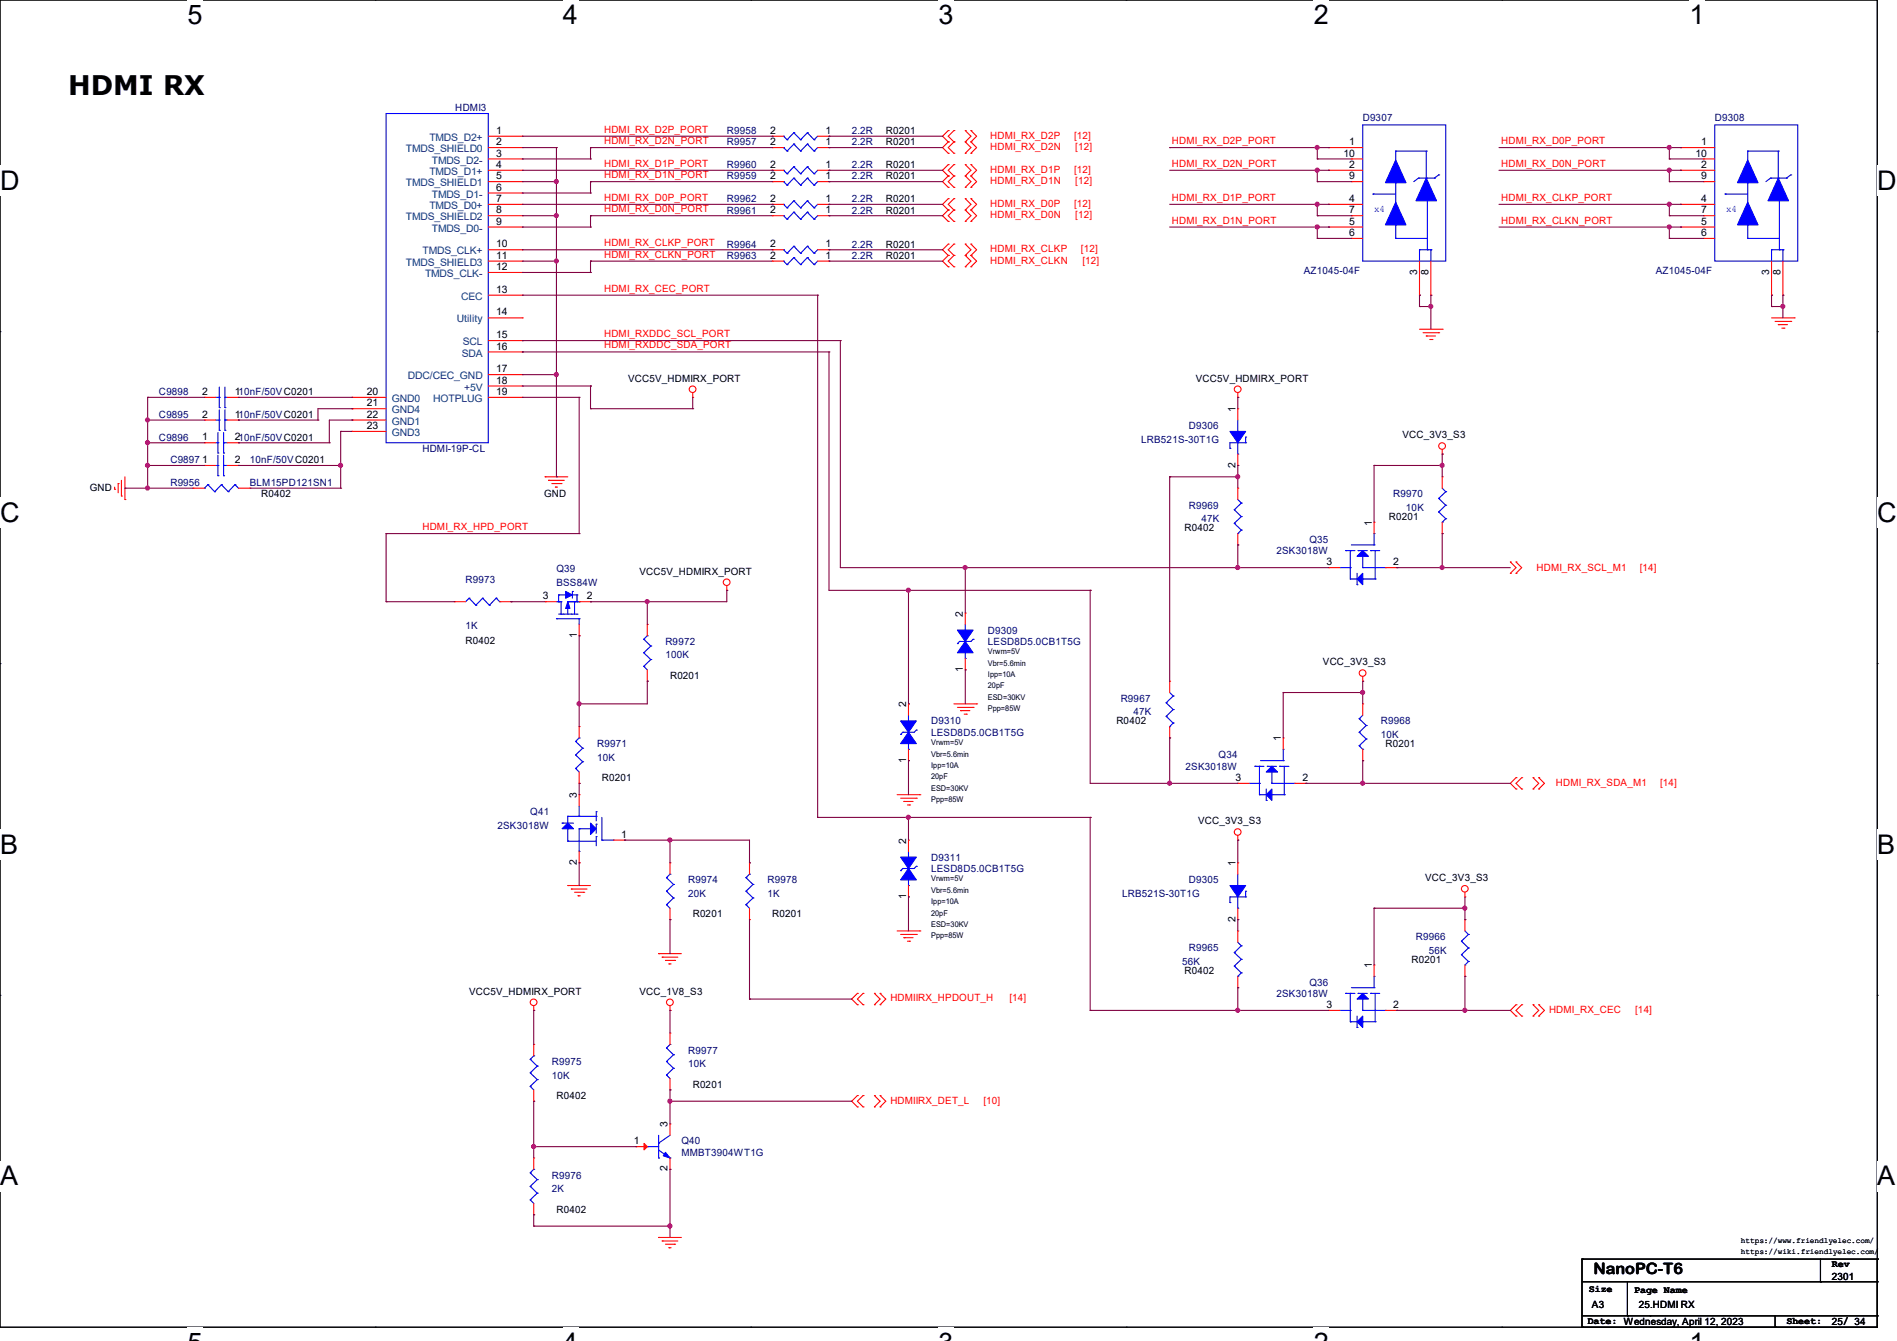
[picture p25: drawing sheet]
<svg xmlns="http://www.w3.org/2000/svg" width="297mm" height="210mm" viewBox="0 0 297 210" stroke-linecap="round" stroke-linejoin="round" font-family="sans-serif">
<defs><g id="words">
<g font-size="4.2">
<text x="29.4" y="3.8">5</text>
<text x="88.1" y="3.8">4</text>
<text x="146.9" y="3.8">3</text>
<text x="205.7" y="3.8">2</text>
<text x="264.5" y="3.8">1</text>
<text x="10.7" y="14.9">HDMI RX</text>
<text x="0" y="29.8">D</text>
<text x="293.9" y="29.8">D</text>
<text x="0" y="81.7">C</text>
<text x="293.9" y="81.7">C</text>
<text x="0" y="133.7">B</text>
<text x="293.9" y="133.7">B</text>
<text x="0" y="185.6">A</text>
<text x="293.9" y="185.6">A</text>
</g>
<text font-size="2.5" x="249.5" y="199.5">NanoPC-T6</text>
<g font-size="1.6" fill="#000080">
<text x="71.3" y="17.4">HDMI3</text>
<text x="113.8" y="21">R9958</text>
<text x="113.8" y="22.8">R9957</text>
<text x="133.4" y="21">2.2R</text>
<text x="133.4" y="22.8">2.2R</text>
<text x="213.4" y="18.9">D9307</text>
<text x="268.5" y="18.9">D9308</text>
<text x="113.8" y="26.3">R9960</text>
<text x="113.8" y="28.1">R9959</text>
<text x="133.4" y="26.3">2.2R</text>
<text x="133.4" y="28.1">2.2R</text>
<text x="113.8" y="33.4">R9961</text>
<text x="113.8" y="31.7">R9962</text>
<text x="133.4" y="33.4">2.2R</text>
<text x="133.4" y="31.7">2.2R</text>
<text x="113.8" y="40.6">R9963</text>
<text x="113.8" y="38.8">R9964</text>
<text x="133.4" y="40.6">2.2R</text>
<text x="133.4" y="38.8">2.2R</text>
<text x="204.1" y="42.9">AZ1045-04F</text>
<text x="259.2" y="42.9">AZ1045-04F</text>
<text x="24.9" y="61.9">C9898</text>
<text x="24.9" y="65.4">C9895</text>
<text x="24.9" y="69">C9896</text>
<text x="66.1" y="70.8">HDMI-19P-CL</text>
<text x="178.7" y="69.3">LRB521S-30T1G</text>
<text x="186.1" y="67.2">D9306</text>
<text x="26.7" y="76.1">R9956</text>
<text x="26.7" y="72.6">C9897</text>
<text x="39.1" y="76.1">BLM15PD121SN1</text>
<text x="39.1" y="72.6">10nF/50VC0201</text>
<text x="218.1" y="77.9">R9970</text>
<text x="186.1" y="79.7">R9969</text>
<text x="188.1" y="81.8">47K</text>
<text x="220.1" y="80">10K</text>
<text x="87.1" y="89.6">Q39</text>
<text x="199.9" y="86.8">2SK3018W</text>
<text x="205" y="85">Q35</text>
<text x="72.9" y="91.2">R9973</text>
<text x="87.1" y="91.8">BSS84W</text>
<text x="72.9" y="98.5">1K</text>
<text x="104.2" y="101">R9972</text>
<text x="154.7" y="99.2">D9309</text>
<text x="154.7" y="101">LESD8D5.0CB1T5G</text>
<text x="104.2" y="103.1">100K</text>
<text x="145.8" y="113.5">D9310</text>
<text x="175.5" y="109.9">R9967</text>
<text x="177.5" y="112">47K</text>
<text x="216.2" y="113.5">R9968</text>
<text x="93.5" y="117">R9971</text>
<text x="93.5" y="119.1">10K</text>
<text x="145.8" y="115.2">LESD8D5.0CB1T5G</text>
<text x="190.8" y="118.8">Q34</text>
<text x="216.2" y="115.6">10K</text>
<text x="185.6" y="120.6">2SK3018W</text>
<text x="77.9" y="129.8">2SK3018W</text>
<text x="83" y="127.7">Q41</text>
<text x="145.8" y="134.8">D9311</text>
<text x="145.8" y="136.6">LESD8D5.0CB1T5G</text>
<text x="107.7" y="138.3">R9974</text>
<text x="107.7" y="140.5">20K</text>
<text x="120.2" y="138.3">R9978</text>
<text x="120.2" y="140.5">1K</text>
<text x="175.7" y="140.5">LRB521S-30T1G</text>
<text x="186.1" y="138.3">D9305</text>
<text x="186.1" y="149">R9965</text>
<text x="221.7" y="147.2">R9966</text>
<text x="223.7" y="149.3">56K</text>
<text x="185.1" y="151.1">56K</text>
<text x="205" y="154.3">Q36</text>
<text x="199.9" y="156.1">2SK3018W</text>
<text x="86.4" y="166.8">R9975</text>
<text x="107.7" y="165">R9977</text>
<text x="107.7" y="167.1">10K</text>
<text x="86.4" y="168.9">10K</text>
<text x="106.7" y="179.2">Q40</text>
<text x="86.4" y="184.6">R9976</text>
<text x="106.7" y="181">MMBT3904WT1G</text>
<text x="86.4" y="186.7">2K</text>
</g>
<g font-size="1.6" fill="#004080">
<text x="63.5" y="23.8">TMDS_SHIELD0</text>
<text x="67.2" y="22.1">TMDS_D2+</text>
<text x="63.5" y="29.2">TMDS_SHIELD1</text>
<text x="67.2" y="27.4">TMDS_D1+</text>
<text x="67.6" y="25.6">TMDS_D2-</text>
<text x="63.5" y="34.5">TMDS_SHIELD2</text>
<text x="67.2" y="32.7">TMDS_D0+</text>
<text x="67.6" y="30.9">TMDS_D1-</text>
<text x="63.5" y="41.6">TMDS_SHIELD3</text>
<text x="66.2" y="39.8">TMDS_CLK+</text>
<text x="67.6" y="36.3">TMDS_D0-</text>
<text x="66.5" y="43.4">TMDS_CLK-</text>
<text x="72.2" y="46.9">CEC</text>
<text x="71.5" y="50.5">Utility</text>
<text x="63.9" y="59.4">DDC/CEC_GND</text>
<text x="72.3" y="55.8">SDA</text>
<text x="72.5" y="54.1">SCL</text>
<text x="61.3" y="63">GND0</text>
<text x="61.3" y="64.7">GND4</text>
<text x="67.8" y="63">HOTPLUG</text>
<text x="72.7" y="61.2">+5V</text>
<text x="61.3" y="68.3">GND3</text>
<text x="61.3" y="66.5">GND1</text>
</g>
<g font-size="1.6">
<text x="77.7" y="21">1</text>
<text x="77.7" y="22.7">2</text>
<text x="120.6" y="21">2</text>
<text x="120.6" y="22.7">2</text>
<text x="129.2" y="21">1</text>
<text x="129.2" y="22.7">1</text>
<text x="138.7" y="21">R0201</text>
<text x="138.7" y="22.8">R0201</text>
<text x="211.2" y="22.7">1</text>
<text x="266.4" y="22.7">1</text>
<text x="77.7" y="24.5">3</text>
<text x="77.7" y="26.3">4</text>
<text x="77.7" y="28.1">5</text>
<text x="77.7" y="29.8">6</text>
<text x="120.6" y="26.3">2</text>
<text x="120.6" y="28.1">2</text>
<text x="129.2" y="26.3">1</text>
<text x="129.2" y="28.1">1</text>
<text x="138.7" y="26.3">R0201</text>
<text x="138.7" y="28.1">R0201</text>
<text x="210.4" y="24.5">10</text>
<text x="211.2" y="26.3">2</text>
<text x="211.2" y="28.1">9</text>
<text x="265.5" y="24.5">10</text>
<text x="266.4" y="26.3">2</text>
<text x="266.4" y="28.1">9</text>
<text x="77.7" y="31.6">7</text>
<text x="77.7" y="33.4">8</text>
<text x="77.7" y="35.2">9</text>
<text x="120.6" y="33.4">2</text>
<text x="120.6" y="31.6">2</text>
<text x="129.2" y="33.4">1</text>
<text x="129.2" y="31.6">1</text>
<text x="138.7" y="33.4">R0201</text>
<text x="138.7" y="31.7">R0201</text>
<text x="211.2" y="31.6">4</text>
<text x="211.2" y="35.2">5</text>
<text x="211.2" y="33.4">7</text>
<text x="266.4" y="31.6">4</text>
<text x="266.4" y="35.2">5</text>
<text x="266.4" y="33.4">7</text>
<text x="77.7" y="38.7">10</text>
<text x="77.7" y="40.5">11</text>
<text x="120.6" y="40.5">2</text>
<text x="120.6" y="38.7">2</text>
<text x="129.2" y="40.5">1</text>
<text x="129.2" y="38.7">1</text>
<text x="138.7" y="40.6">R0201</text>
<text x="138.7" y="38.8">R0201</text>
<text x="211.2" y="37">6</text>
<text x="266.4" y="37">6</text>
<text x="77.7" y="45.8">13</text>
<text x="77.7" y="42.3">12</text>
<text x="221.9" y="43" transform="rotate(-90 221.9 43)">3</text>
<text x="223.7" y="43" transform="rotate(-90 223.7 43)">8</text>
<text x="277" y="43" transform="rotate(-90 277 43)">3</text>
<text x="278.8" y="43" transform="rotate(-90 278.8 43)">8</text>
<text x="77.7" y="53">15</text>
<text x="77.7" y="49.4">14</text>
<text x="77.7" y="58.3">17</text>
<text x="77.7" y="54.7">16</text>
<text x="98.3" y="59.8">VCC5V_HDMIRX_PORT</text>
<text x="187.2" y="59.8">VCC5V_HDMIRX_PORT</text>
<text x="31.7" y="61.8">2</text>
<text x="31.7" y="65.4">2</text>
<text x="36.8" y="61.8">110nF/50VC0201</text>
<text x="36.8" y="65.4">110nF/50VC0201</text>
<text x="57.4" y="61.8">20</text>
<text x="57.4" y="63.6">21</text>
<text x="57.4" y="65.4">22</text>
<text x="77.7" y="61.8">19</text>
<text x="77.7" y="60.1">18</text>
<text x="193.4" y="64.6" transform="rotate(-90 193.4 64.6)">1</text>
<text x="31.7" y="69">1</text>
<text x="36.8" y="69">210nF/50VC0201</text>
<text x="57.4" y="67.2">23</text>
<text x="219.6" y="68.7">VCC_3V3_S3</text>
<text x="14.1" y="76.8">GND</text>
<text x="31.7" y="72.5">1</text>
<text x="36.8" y="72.5">2</text>
<text x="40.9" y="77.9">R0402</text>
<text x="85.2" y="77.9">GND</text>
<text x="193.4" y="73.2" transform="rotate(-90 193.4 73.2)">2</text>
<text x="185.5" y="83.2">R0402</text>
<text x="214.8" y="82.3" transform="rotate(-90 214.8 82.3)">1</text>
<text x="217.5" y="81.4">R0201</text>
<text x="100.1" y="90">VCC5V_HDMIRX_PORT</text>
<text x="207.7" y="88.5">3</text>
<text x="218.1" y="88.5">2</text>
<text x="85" y="93.9">3</text>
<text x="91.9" y="93.9">2</text>
<text x="72.9" y="100.8">R0402</text>
<text x="90.3" y="99.9" transform="rotate(-90 90.3 99.9)">1</text>
<text x="150.8" y="96.6" transform="rotate(-90 150.8 96.6)">2</text>
<text x="104.9" y="106.3">R0201</text>
<text x="150.8" y="105.2" transform="rotate(-90 150.8 105.2)">1</text>
<text x="207.1" y="104.2">VCC_3V3_S3</text>
<text x="141.9" y="110.8" transform="rotate(-90 141.9 110.8)">2</text>
<text x="174.8" y="113.5">R0402</text>
<text x="141.9" y="119.5" transform="rotate(-90 141.9 119.5)">1</text>
<text x="200.5" y="116.1" transform="rotate(-90 200.5 116.1)">1</text>
<text x="216.9" y="117">R0201</text>
<text x="90.3" y="125" transform="rotate(-90 90.3 125)">3</text>
<text x="94.2" y="122.3">R0201</text>
<text x="193.5" y="122.3">3</text>
<text x="203.9" y="122.3">2</text>
<text x="97.2" y="131.2">1</text>
<text x="187.6" y="129.1">VCC_3V3_S3</text>
<text x="90.3" y="135.5" transform="rotate(-90 90.3 135.5)">2</text>
<text x="141.9" y="132.1" transform="rotate(-90 141.9 132.1)">2</text>
<text x="193.4" y="135.7" transform="rotate(-90 193.4 135.7)">1</text>
<text x="108.5" y="143.7">R0201</text>
<text x="120.9" y="143.7">R0201</text>
<text x="141.9" y="140.8" transform="rotate(-90 141.9 140.8)">1</text>
<text x="223.1" y="138">VCC_3V3_S3</text>
<text x="193.4" y="144.4" transform="rotate(-90 193.4 144.4)">2</text>
<text x="73.4" y="155.8">VCC5V_HDMIRX_PORT</text>
<text x="100.1" y="155.8">VCC_1V8_S3</text>
<text x="185.5" y="152.6">R0402</text>
<text x="214.8" y="151.7" transform="rotate(-90 214.8 151.7)">1</text>
<text x="221" y="150.8">R0201</text>
<text x="207.7" y="157.9">3</text>
<text x="218.1" y="157.9">2</text>
<text x="87.1" y="172.1">R0402</text>
<text x="108.5" y="170.3">R0201</text>
<text x="99.2" y="179.2">1</text>
<text x="104.5" y="176.6" transform="rotate(-90 104.5 176.6)">3</text>
<text x="104.5" y="183.5" transform="rotate(-90 104.5 183.5)">2</text>
<text x="87.1" y="189.9">R0402</text>
<text x="248.8" y="202.4">Size</text>
<text x="255.9" y="202.5">Page Name</text>
<text x="286.8" y="200.4">2301</text>
<text x="286.8" y="198.5">Rev</text>
<text x="248.6" y="207.3">Date: Wednesday, April 12, 2023</text>
<text x="249.3" y="204.8">A3</text>
<text x="256.6" y="204.8">25.HDMI RX</text>
<text x="279.7" y="207.3">Sheet:</text>
<text x="286.8" y="207.5">25/ 34</text>
</g>
<g font-size="1.6" fill="#f00">
<text x="94.6" y="22.6">HDMI_RX_D2N_PORT</text>
<text x="94.6" y="20.8">HDMI_RX_D2P_PORT</text>
<text x="155" y="21.7">HDMI_RX_D2P</text>
<text x="155" y="23.5">HDMI_RX_D2N</text>
<text x="168.2" y="21.7">[12]</text>
<text x="168.4" y="23.5">[12]</text>
<text x="183.5" y="22.6">HDMI_RX_D2P_PORT</text>
<text x="235" y="22.6">HDMI_RX_D0P_PORT</text>
<text x="94.6" y="27.9">HDMI_RX_D1N_PORT</text>
<text x="94.6" y="26.1">HDMI_RX_D1P_PORT</text>
<text x="155" y="27.1">HDMI_RX_D1P</text>
<text x="155" y="28.8">HDMI_RX_D1N</text>
<text x="168.2" y="27.1">[12]</text>
<text x="168.4" y="28.8">[12]</text>
<text x="183.5" y="26.1">HDMI_RX_D2N_PORT</text>
<text x="235" y="26.1">HDMI_RX_D0N_PORT</text>
<text x="94.6" y="33.2">HDMI_RX_D0N_PORT</text>
<text x="94.6" y="31.5">HDMI_RX_D0P_PORT</text>
<text x="155" y="32.4">HDMI_RX_D0P</text>
<text x="155" y="34.2">HDMI_RX_D0N</text>
<text x="168.2" y="32.4">[12]</text>
<text x="168.4" y="34.2">[12]</text>
<text x="183.5" y="31.5">HDMI_RX_D1P_PORT</text>
<text x="183.5" y="35">HDMI_RX_D1N_PORT</text>
<text x="235" y="31.5">HDMI_RX_CLKP_PORT</text>
<text x="235" y="35">HDMI_RX_CLKN_PORT</text>
<text x="94.6" y="40.3">HDMI_RX_CLKN_PORT</text>
<text x="94.6" y="38.6">HDMI_RX_CLKP_PORT</text>
<text x="155" y="41.3">HDMI_RX_CLKN</text>
<text x="155" y="39.5">HDMI_RX_CLKP</text>
<text x="169.2" y="39.5">[12]</text>
<text x="169.5" y="41.3">[12]</text>
<text x="94.6" y="45.7">HDMI_RX_CEC_PORT</text>
<text x="94.6" y="52.8">HDMI_RXDDC_SCL_PORT</text>
<text x="94.6" y="54.6">HDMI_RXDDC_SDA_PORT</text>
<text x="66.1" y="83">HDMI_RX_HPD_PORT</text>
<text x="240.6" y="89.4">HDMI_RX_SCL_M1</text>
<text x="256.8" y="89.4">[14]</text>
<text x="243.6" y="123.1">HDMI_RX_SDA_M1</text>
<text x="259.9" y="123.1">[14]</text>
<text x="139.4" y="156.8">HDMIIRX_HPDOUT_H</text>
<text x="158.1" y="156.8">[14]</text>
<text x="242.5" y="158.6">HDMI_RX_CEC</text>
<text x="256" y="158.6">[14]</text>
<text x="139.4" y="172.8">HDMIIRX_DET_L</text>
<text x="154" y="172.8">[10]</text>
</g>
<g font-size="1.6" fill="#00f">
<text x="215.1" y="33.2">x4</text>
<text x="270.2" y="33.2">x4</text>
</g>
<g font-size="1.2">
<text x="154.7" y="102.5">Vrwm=5V</text>
<text x="154.7" y="104.3">Vbr=5.6min</text>
<text x="154.7" y="106">Ipp=10A</text>
<text x="154.7" y="107.8">20pF</text>
<text x="154.7" y="109.6">ESD=30KV</text>
<text x="154.7" y="111.4">Ppp=85W</text>
<text x="145.8" y="116.7">Vrwm=5V</text>
<text x="145.8" y="118.5">Vbr=5.6min</text>
<text x="145.8" y="120.3">Ipp=10A</text>
<text x="145.8" y="122">20pF</text>
<text x="145.8" y="123.8">ESD=30KV</text>
<text x="145.8" y="125.6">Ppp=85W</text>
<text x="145.8" y="138">Vrwm=5V</text>
<text x="145.8" y="139.8">Vbr=5.6min</text>
<text x="145.8" y="141.6">Ipp=10A</text>
<text x="145.8" y="143.4">20pF</text>
<text x="145.8" y="145.2">ESD=30KV</text>
<text x="145.8" y="146.9">Ppp=85W</text>
<text x="272.6" y="196.4">https://wiki.friendlyelec.com/</text>
<text x="272.6" y="194.6">https://www.friendlyelec.com/</text>
</g>
</g></defs>
<path d="M0 0h293.9v207.9h-293.9z" fill="none" stroke="#000" stroke-width=".17"/>
<g fill="#fff">
<path d="M29.4 0h2.3v4.7h-2.3z"/>
<path d="M29.4 207.9h2.3v2.1h-2.3z"/>
</g>
<path d="M58.8 0h.1M58.8 207.9h.1" fill="none" stroke="#000" stroke-width=".17"/>
<g fill="#fff">
<path d="M88.1 0h2.4v4.7h-2.4z"/>
<path d="M88.1 207.9h2.4v2.1h-2.4z"/>
</g>
<path d="M117.6 0h.1M117.6 207.9h.1" fill="none" stroke="#000" stroke-width=".17"/>
<g fill="#fff">
<path d="M146.9 0h2.4v4.7h-2.4z"/>
<path d="M146.9 207.9h2.4v2.1h-2.4z"/>
</g>
<path d="M176.3 0h.1M176.3 207.9h.1" fill="none" stroke="#000" stroke-width=".17"/>
<g fill="#fff">
<path d="M205.7 0h2.4v4.7h-2.4z"/>
<path d="M205.7 207.9h2.4v2.1h-2.4z"/>
</g>
<path d="M235.1 0h.1M235.1 207.9h.1" fill="none" stroke="#000" stroke-width=".17"/>
<g fill="#fff">
<path d="M264.5 0h2.4v4.7h-2.4z"/>
<path d="M264.5 207.9h2.4v2.1h-2.4z"/>
<path d="M0 26h3v4.7h-3z"/>
<path d="M293.9 26h3.1v4.7h-3.1z"/>
<path d="M0 77.9h3v4.7h-3z"/>
<path d="M293.9 77.9h3.1v4.7h-3.1z"/>
</g>
<path d="M0 51.9h.1M293.9 51.9h.1" fill="none" stroke="#000" stroke-width=".17"/>
<g fill="#fff">
<path d="M0 129.9h2.8v4.7h-2.8z"/>
<path d="M293.9 129.9h2.9v4.7h-2.9z"/>
</g>
<path d="M0 103.9h.1M293.9 103.9h.1" fill="none" stroke="#000" stroke-width=".17"/>
<g fill="#fff">
<path d="M0 181.8h2.8v4.8h-2.8z"/>
<path d="M293.8 181.8h3v4.8h-3z"/>
</g>
<g fill="none" stroke="#000" stroke-width=".17">
<path d="M0 155.9h.1M293.9 155.9h.1M247.7 197.2h.1M247.7 197.2v10.7M247.7 197.2h46.2M285 197.2v3.5M293.9 197.2h.1M293.9 197.2v10.7h-46.2M247.7 207.9h.1M247.7 200.7h46.2M247.7 206.1h46.2M254.8 206.1h.1"/>
<path d="M254.8 200.7v5.4M258.4 206.1h.1M277.9 207.9h.1M277.9 206.1v1.8M285 200.7h.1M293.9 200.7h.1M293.9 206.1h.1"/>
</g>
<g fill="none" stroke="#f00" stroke-width=".17">
<path d="M76.5 26.7h5.3M76.5 23.1h5.3M76.5 32h5.3M76.5 35.6h5.3M76.5 33.8h5.3M76.5 28.4h5.3M76.5 24.9h5.3M76.5 21.3h5.3M76.5 39.1h5.3M76.5 30.2h5.3M81.8 21.3h.1M81.8 23.1h.1"/>
<path d="M81.8 24.9h.1M81.8 26.7h.1M81.8 28.4h.1M81.8 30.2h.1M81.8 32h.1M81.8 33.8h.1M81.8 39.1h.1M81.8 35.6h.1M120.9 26.7h.1M120.9 21.3h.1M120.9 39.1h.1M120.9 33.8h.1"/>
<path d="M120.9 32h.1M120.9 23.1h.1M120.9 28.4h.1M120.9 26.7h1.8M120.9 23.1h1.8M120.9 32h1.8M120.9 33.8h1.8M120.9 28.4h1.8M120.9 21.3h1.8M120.9 39.1h1.8M128 26.7h1.8M128 23.1h1.8"/>
<path d="M128 32h1.8M128 33.8h1.8M128 28.4h1.8M128 21.3h1.8M128 39.1h1.8M129.8 26.7h.1M129.8 21.3h.1M129.8 39.1h.1M129.8 33.8h.1M129.8 32h.1M129.8 23.1h.1M129.8 28.4h.1"/>
<path d="M148.5 20.4h.1M148.5 22.2h.1M148.5 24h.1M148.5 25.8h.1M148.5 27.6h.1M148.5 29.3h.1M148.5 31.1h.1M148.5 32.9h.1M148.5 34.7h.1M148.5 38.2h.1M148.5 20.4l-.9 .9 .9 .9M148.5 25.8l-.9 .9 .9 .9"/>
<path d="M148.5 22.2l-.9 .9 .9 .9M148.5 27.6l-.9 .8 .9 .9M148.5 31.1l-.9 .9 .9 .9M148.5 32.9l-.9 .9 .9 .9M148.5 38.2l-.9 .9 .9 .9M149.4 22.2h.1M149.4 20.4h.1M149.4 24h.1M149.4 27.6h.1M149.4 25.8h.1M149.4 29.3h.1M149.4 32.9h.1"/>
<path d="M149.4 31.1h.1M149.4 34.7h.1M149.4 38.2h.1M149.4 20.4l-.9 .9 .9 .9M149.4 22.2l-.9 .9 .9 .9M149.4 25.8l-.9 .9 .9 .9M149.4 27.6l-.9 .8 .9 .9M149.4 31.1l-.9 .9 .9 .9M149.4 32.9l-.9 .9 .9 .9M149.4 38.2l-.9 .9 .9 .9M151.1 22.2h.1M151.1 20.4h.1"/>
<path d="M151.1 24h.1M151.1 27.6h.1M151.1 25.8h.1M151.1 29.3h.1M151.1 32.9h.1M151.1 31.1h.1M151.1 34.7h.1M151.1 38.2h.1M151.1 20.4l.9 .9-.9 .9M151.1 25.8l.9 .9-.9 .9M151.1 22.2l.9 .9-.9 .9M151.1 27.6l.9 .8-.9 .9"/>
<path d="M151.1 31.1l.9 .9-.9 .9M151.1 32.9l.9 .9-.9 .9M151.1 38.2l.9 .9-.9 .9M152 22.2h.1M152 20.4h.1M152 24h.1M152 27.6h.1M152 25.8h.1M152 29.3h.1M152 32.9h.1M152 31.1h.1M152 34.7h.1"/>
<path d="M152 38.2h.1M152 25.8l.9 .9-.9 .9M152 20.4l.9 .9-.9 .9M152 27.6l.9 .8-.9 .9M152 22.2l.9 .9-.9 .9M152 31.1l.9 .9-.9 .9M152 38.2l.9 .9-.9 .9M152 32.9l.9 .9-.9 .9M208 23.1h.1M208 26.7h.1M208 32h.1M208 35.6h.1"/>
<path d="M208 26.7h5.4M208 23.1h5.4M208 32h5.4M208 35.6h5.4M211.6 37.3h.1M211.6 33.8h.1M211.6 28.4h.1M211.6 24.9h.1M211.6 37.3h1.8M211.6 33.8h1.8M211.6 28.4h1.8M211.6 24.9h1.8"/>
<path d="M263.1 23.1h.1M263.1 26.7h.1M263.1 32h.1M263.1 35.6h.1M263.1 26.7h5.4M263.1 23.1h5.4M263.1 32h5.4M263.1 35.6h5.4M266.7 37.3h.1M266.7 33.8h.1M266.7 28.4h.1M266.7 24.9h.1"/>
<path d="M266.7 37.3h1.8M266.7 33.8h1.8M266.7 28.4h1.8M266.7 24.9h1.8M76.5 49.8h5.3M76.5 40.9h5.3M76.5 58.7h5.3M76.5 55.1h5.3M76.5 53.3h5.3M76.5 46.2h5.3M76.5 42.7h5.3M81.8 58.7h.1"/>
<path d="M81.8 55.1h.1M81.8 53.3h.1M81.8 40.9h.1M81.8 46.2h.1M81.8 49.8h.1M81.8 42.7h.1M120.9 40.9h.1M120.9 40.9h1.8M128 40.9h1.8M129.8 40.9h.1M148.5 40h.1M148.5 41.8h.1"/>
<path d="M148.5 40l-.9 .9 .9 .9M149.4 41.8h.1M149.4 40h.1M149.4 40l-.9 .9 .9 .9M151.1 41.8h.1M151.1 40h.1M151.1 40l.9 .9-.9 .9M152 41.8h.1M152 40h.1M152 40l.9 .9-.9 .9M222.2 46.2h.1M222.2 51.6h3.6"/>
<path d="M222.2 40.9v5.3M222.8 52.1h2.5M223.3 52.6h.1M223.3 52.6h1.4M223.9 53.2h.3M224 46.2h.1M224 40.9v5.3M224.2 53.2h.1M225.3 52.1h.1M225.8 51.6h.1M277.4 46.2h.1M277.4 49.8h3.5"/>
<path d="M277.4 40.9v5.3M277.9 50.3h2.5M278.4 50.8h.1M278.4 50.8h1.5M279 51.4h.3M279.1 46.2h.1M279.1 40.9v5.3M279.3 51.4h.1M280.4 50.3h.1M280.9 49.8h.1M17.9 76.6h.1M17.9 76.3v.3"/>
<path d="M18.5 75.7h.1M18.5 75.7v1.5M19 77.7h.1M19 75.2v2.5M19.6 78.2h.1M19.6 74.7v3.5M30.2 76.5h.1M30.2 76.5h1.8M32 62.2h.1M32 65.8h.1M32 69.3h.1M32 72.9h.1"/>
<path d="M32 62.2h1.8M32 65.8h1.8M32 69.3h1.8M32 72.9h1.8M35.6 62.2h1.7M35.6 65.8h1.7M35.6 69.3h1.7M35.6 72.9h1.7M37.3 62.2h.1M37.3 65.8h.1M37.3 69.3h.1M37.3 72.9h.1"/>
<path d="M37.3 76.5h1.8M39.1 76.5h.1M55.1 62.2h.1M55.1 64h.1M55.1 67.6h.1M55.1 65.8h.1M55.1 62.2h5.4M55.1 65.8h5.4M55.1 64h5.4M55.1 67.6h5.4M76.5 62.2h5.3M76.5 60.5h5.3"/>
<path d="M81.8 62.2h.1M81.8 60.5h.1M85.3 74.7h.1M85.3 74.7h3.6M85.9 75.2h.1M85.9 75.2h2.4M86.4 75.7h1.4M87 76.3h.1M87 76.3h.3M87.8 75.7h.1M108.5 62.2h.1M108.5 61.5v.7"/>
<path d="M193.8 62.2h.1M193.8 76.5h.1M193.8 64h.1M193.8 72.9h.1M193.8 61.5v.7M193.8 64v1.8M193.8 71.1v1.8M193.8 76.5v1.7M225.8 71.1h.1M225.8 74.7h.1M225.8 70.4v.7M225.8 74.7v1.8"/>
<path d="M71.1 94.2h.1M71.1 94.2h1.8M78.2 94.2h1.8M80 94.2h.1M85.3 94.2h.1M85.3 94.2h1.8M90.7 99.6h.1M90.7 97.8v1.8M90.7 94.2h1.8M92.5 94.2h.1M101.3 97.8h.1M101.3 97.8v1.8"/>
<path d="M113.8 92.5h.1M113.8 91.7v.8M151.1 96h.1M151.1 96v1.8M193.8 85.3h.1M193.8 83.6v1.7M208 88.9h.1M208 88.9h1.8M215.1 81.8h.1M215.1 81.8v1.8M216.9 88.9h1.8M218.7 88.9h.1"/>
<path d="M225.8 83.6h.1M225.8 81.8v1.8M236.5 89.8h.1M236.5 88h.1M236.5 88l.9 .9-.9 .9M237.4 89.8h.1M237.4 88h.1M237.4 88l.9 .9-.9 .9M90.7 113.8h.1M90.7 113.8v1.8M101.3 106.7h.1M101.3 104.9v1.8"/>
<path d="M142.2 119.1h.1M142.2 110.2h.1M142.2 110.2v1.8M142.2 117.3v1.8M149.4 110.2h3.5M149.9 110.8h2.5M150.4 111.3h.1M150.4 111.3h1.4M151 111.8h.3M151.1 104.9h.1M151.1 103.1v1.8M151.3 111.8h.1"/>
<path d="M152.4 110.8h.1M152.9 110.2h.1M183.1 106.7h.1M183.1 115.6h.1M183.1 106.7v1.8M183.1 113.8v1.8M200.9 115.6h.1M200.9 115.6v1.7M213.4 106.7h.1M213.4 110.2h.1M213.4 119.1h.1M213.4 106v.7"/>
<path d="M213.4 110.2v1.8M213.4 117.3v1.8M88.9 138.7h.1M88.9 138.7h3.6M89.5 139.2h.1M89.5 139.2h2.4M90 139.7h1.4M90.7 122.7h.1M90.7 124.5h.1M90.7 135.1h.1M90.7 120.9v1.8M90.7 124.5v1.7"/>
<path d="M90.7 133.3v1.8M91.4 139.7h.1M96 131.6h1.8M97.8 131.6h.1M104.9 135.1h.1M104.9 135.1v1.8M117.3 135.1h.1M117.3 135.1v1.8M140.5 124.5h3.5M141 125h2.5M141.5 125.5h.1M141.5 125.5h1.5"/>
<path d="M142.1 126.1h.3M142.2 131.6h.1M142.2 131.6v1.7M142.2 138.7v1.8M142.4 126.1h.1M143.5 125h.1M144 124.5h.1M193.8 131.6h.1M193.8 135.1h.1M193.8 122.7h.1M193.8 130.9v.7M193.8 135.1v1.8"/>
<path d="M193.8 122.7h1.8M202.7 122.7h1.8M204.5 122.7h.1M229.4 139.7v.8M237.4 121.8h.1M237.4 123.6h.1M237.4 121.8l-.9 .9 .9 .9M238.3 123.6h.1M238.3 121.8h.1M238.3 121.8l-.9 .9 .9 .9M240 123.6h.1M240 121.8h.1"/>
<path d="M240 121.8l.9 .9-.9 .9M240.9 123.6h.1M240.9 121.8h.1M240.9 121.8l.9 .9-.9 .9M83.6 158.2h.1M83.6 157.5v.7M90.5 140.3h.1M90.5 140.3h.3M103.1 149.4h.1M103.1 149.4h3.6M103.7 149.9h.1M103.7 149.9h2.4"/>
<path d="M104.2 150.4h1.4M104.7 151h.1M104.7 151h.4M104.9 158.2h.1M104.9 144h.1M104.9 142.2v1.8M104.9 157.5v.7M105.6 150.4h.1M117.3 144h.1M117.3 142.2v1.8M134.2 155.6h.1M134.2 157.4h.1"/>
<path d="M134.2 155.6l-.9 .9 .9 .9M135.1 157.4h.1M135.1 155.6h.1M135.1 155.6l-.9 .9 .9 .9M136.9 157.4h.1M136.9 155.6h.1M136.9 155.6l.9 .9-.9 .9M137.8 157.4h.1M137.8 155.6h.1M137.8 155.6l.9 .9-.9 .9M140.5 145.8h3.5M141 146.3h2.5"/>
<path d="M141.5 146.9h.1M141.5 146.9h1.5M142.1 147.4h.3M142.2 140.5h.1M142.4 147.4h.1M143.5 146.3h.1M144 145.8h.1M193.8 144h.1M193.8 145.8h.1M193.8 154.7h.1M193.8 142.2v1.8M193.8 145.8v1.8"/>
<path d="M193.8 152.9v1.8M208 158.2h.1M208 158.2h1.8M215.1 151.1h.1M215.1 151.1v1.8M216.9 158.2h1.8M218.7 158.2h.1M229.4 140.5h.1M229.4 144h.1M229.4 152.9h.1M229.4 144v1.8M229.4 151.1v1.8"/>
<path d="M237.4 157.4h.1M237.4 159.1h.1M237.4 157.4l-.9 .8 .9 .9M238.3 159.1h.1M238.3 157.4h.1M238.3 157.4l-.9 .8 .9 .9M240 159.1h.1M240 157.4h.1M240 157.4l.9 .8-.9 .9M240.9 159.1h.1M240.9 157.4h.1M240.9 157.4l.9 .8-.9 .9"/>
<path d="M83.6 172.5h.1M83.6 163.6h.1M83.6 163.6v1.8M83.6 170.7v1.8M99.6 179.6h.1M99.6 179.6h1.7M104.9 170.7h.1M104.9 161.8h.1M104.9 176h.1M104.9 161.8v1.8M104.9 168.9v1.8M104.9 176v1.8"/>
<path d="M134.2 171.6h.1M134.2 173.4h.1M134.2 171.6l-.9 .9 .9 .9M135.1 173.4h.1M135.1 171.6h.1M135.1 171.6l-.9 .9 .9 .9M136.9 173.4h.1M136.9 171.6h.1M136.9 171.6l.9 .9-.9 .9M137.8 173.4h.1M137.8 171.6h.1M137.8 171.6l.9 .9-.9 .9"/>
<path d="M83.6 190.2h.1M83.6 181.4h.1M83.6 181.4v1.7M83.6 188.5v1.7M103.1 193.8h.1M103.1 193.8h3.6M103.7 194.4h.1M103.7 194.4h2.4M104.2 194.9h1.4M104.7 195.4h.1M104.7 195.4h.4M104.9 183.1h.1"/>
<path d="M104.9 181.4v1.7M105.6 194.9h.1"/>
<circle cx="108.4" cy="61" r=".52"/>
<circle cx="193.8" cy="61" r=".52"/>
<circle cx="225.8" cy="69.9" r=".52"/>
<circle cx="113.8" cy="91.2" r=".52"/>
<circle cx="213.3" cy="105.4" r=".52"/>
<circle cx="193.8" cy="130.3" r=".52"/>
<circle cx="229.4" cy="139.2" r=".52"/>
<circle cx="83.6" cy="157" r=".52"/>
<circle cx="104.9" cy="157" r=".52"/>
</g>
<g fill="none" stroke="#00f" stroke-width=".17">
<path d="M60.5 17.8h16v51.5h-16zM213.4 19.6h13v21.3h-13zM268.5 19.6h13v21.3h-13zM122.7 26.7h.1M122.7 21.3h.1M122.7 39.1h.1M122.7 33.8h.1M122.7 32h.1M122.7 23.1h.1M122.7 28.4h.1M122.7 26.7l.5 .5M122.7 21.3l.5 .6"/>
<path d="M122.7 39.1l.5 .6M122.7 33.8l.5 .5M122.7 32l.5 .6M122.7 23.1l.5 .6M122.7 28.4l.5 .6M123.2 27.2h.1M123.2 21.9h.1M123.2 39.7h.1M123.2 34.3h.1M123.2 32.6h.1M123.2 23.7h.1M123.2 29h.1"/>
<path d="M124.3 26.1h.1M124.3 20.8h.1M124.3 38.6h.1M124.3 33.2h.1M124.3 31.5h.1M124.3 22.6h.1M124.3 27.9h.1M124.3 26.1l1 1.1M124.3 26.1l-1.1 1.1M124.3 20.8l1 1.1M124.3 20.8l-1.1 1.1M124.3 38.6l1 1.1"/>
<path d="M124.3 38.6l-1.1 1.1M124.3 33.2l1 1.1M124.3 33.2l-1.1 1.1M124.3 31.5l1 1.1M124.3 31.5l-1.1 1.1M124.3 22.6l1 1.1M124.3 22.6l-1.1 1.1M124.3 27.9l1 1.1M124.3 27.9l-1.1 1.1M125.3 27.2h.1M125.3 21.9h.1M125.3 39.7h.1"/>
<path d="M125.3 34.3h.1M125.3 32.6h.1M125.3 23.7h.1M125.3 29h.1M126.4 26.1h.1M126.4 20.8h.1M126.4 38.6h.1M126.4 33.2h.1M126.4 31.5h.1M126.4 22.6h.1M126.4 27.9h.1M126.4 26.1l1.1 1.1"/>
<path d="M126.4 26.1l-1.1 1.1M126.4 20.8l1.1 1.1M126.4 20.8l-1.1 1.1M126.4 38.6l1.1 1.1M126.4 38.6l-1.1 1.1M126.4 33.2l1.1 1.1M126.4 33.2l-1.1 1.1M126.4 31.5l1.1 1.1M126.4 31.5l-1.1 1.1M126.4 22.6l1.1 1.1M126.4 22.6l-1.1 1.1M126.4 27.9l1.1 1.1"/>
<path d="M126.4 27.9l-1.1 1.1M127.5 27.2h.1M127.5 21.9h.1M127.5 39.7h.1M127.5 34.3h.1M127.5 32.6h.1M127.5 23.7h.1M127.5 29h.1M128 26.7l-.5 .5M128 21.3l-.5 .6M128 39.1l-.5 .6M128 33.8l-.5 .5"/>
<path d="M128 32l-.5 .6M128 23.1l-.5 .6M128 28.4l-.5 .6M215 30.4h.1M215 30.4h3.5M218.5 28.6h.1M218.5 23.7h.1M218.5 37.3h.1M218.5 35.2h.1M218.5 23.7v1.4M218.5 28.6v3.2M218.5 35.2v2.1"/>
<path d="M218.5 23.7h4.8M218.5 37.3h5M222.1 27.9h.1M222.1 27.9h2.5M222.1 27.9l-.7 .5M222.2 39.1h.1M222.2 39.1v1.8M222.2 39.1h1.8M223.3 23.7h.1M223.3 27.9h.1M223.3 23.7v4.2M223.5 39.1h.1"/>
<path d="M223.5 31.5v7.6M224 39.1h.1M224 39.1v1.8M224.6 27.9h.1M225.3 27.4h.1M225.3 27.4l-.7 .5M270.1 30.4h.1M270.1 30.4h3.5M273.6 28.6h.1M273.6 23.7h.1M273.6 37.3h.1M273.6 35.2h.1"/>
<path d="M273.6 23.7h4.8M273.6 37.3h5M273.6 23.7v1.4M273.6 28.6v3.2M273.6 35.2v2.1M277.2 27.9h.1M277.2 27.9h2.5M277.2 27.9l-.7 .5M277.4 39.1h.1M277.4 39.1h1.7M277.4 39.1v1.8M278.4 23.7h.1"/>
<path d="M278.4 27.9h.1M278.4 23.7v4.2M278.6 39.1h.1M278.6 31.5v7.6M279.1 39.1h.1M279.1 39.1v1.8M279.7 27.9h.1M280.4 27.4h.1M280.4 27.4l-.7 .5M122.7 40.9h.1M122.7 40.9l.5 .5M123.2 41.4h.1"/>
<path d="M124.3 40.3h.1M124.3 40.3l1 1.1M124.3 40.3l-1.1 1.1M125.3 41.4h.1M126.4 40.3h.1M126.4 40.3l1.1 1.1M126.4 40.3l-1.1 1.1M127.5 41.4h.1M128 40.9l-.5 .5M32 76.5h.1M32.6 75.9h.1M32.6 75.9l1 1.1"/>
<path d="M32.6 75.9l-.6 .6M33.6 77h.1M33.8 62.2h.5M33.8 65.8h.5M33.8 69.3h.3M33.8 72.9h.3M34.1 69.3h.1M34.1 71h.1M34.1 72.9h.1M34.1 74.5h.1M34.1 67.7v3.3M34.1 71.3v3.2"/>
<path d="M34.3 63.8h.1M34.3 62.2h.1M34.3 67.4h.1M34.3 65.8h.1M34.3 60.6v3.2M34.3 64.2v3.2M34.7 75.9h.1M34.7 75.9l1 1.1M34.7 75.9l-1.1 1.1M35 71h.1M35 69.3h.1M35 74.5h.1"/>
<path d="M35 72.9h.1M35 69.3h.6M35 67.7v3.3M35 71.3v3.2M35 72.9h.6M35.2 62.2h.1M35.2 63.8h.1M35.2 65.8h.1M35.2 67.4h.1M35.2 62.2h.4M35.2 60.6v3.2M35.2 64.2v3.2"/>
<path d="M35.2 65.8h.4M35.7 77h.1M36.8 75.9h.1M36.8 75.9l.5 .6M36.8 75.9l-1.1 1.1M192.6 70.2h.1M193.3 79.8h.1M193.3 79.8l1.1 1.1M193.8 67.6h.1M193.8 71.1h.1M193.8 78.2l.6 .6M193.8 65.8v1.8"/>
<path d="M193.8 69.3v1.8M194.4 78.8h.1M194.4 78.8l-1.1 1M195 69.3h.1M195 68.5h.1M195 69.3h-2.4v.9M195 68.5v.8M225.3 78.1h.1M225.3 78.1l1.1 1M225.8 76.5l.6 .5M226.4 77h.1M226.4 79.1h.1"/>
<path d="M226.4 77l-1.1 1.1M226.4 79.1l-1.1 1.1M73.4 93.7h.1M73.4 93.7l-.5 .5M73.4 93.7l1.1 1.1M74.5 94.8h.1M75.6 93.7h.1M75.6 93.7l-1.1 1.1M75.6 93.7l1 1.1M76.6 94.8h.1M77.7 93.7h.1M77.7 93.7l-1.1 1.1"/>
<path d="M77.7 93.7l.5 .5M78.2 94.2h.1M87.1 96.9h.1M87.1 94.2h.7M87.1 96.9h3.6M87.5 94.2h.1M87.5 93.2h.1M87.5 96.2h.7M87.5 93.2v1M87.5 93.2h1.1M87.8 96.2h.1M87.8 94.2h.1"/>
<path d="M87.8 94.2v2M88.2 96.2h.1M88.3 96.2h1.2M88.6 93.2h.1M88.9 94.2h.1M88.9 95.1h.1M88.9 94.2v.8M88.9 95.1v1.1M88.9 94.2h1.8M89.5 96.2h.1M89.6 92.6h.1M89.6 96.2h.7"/>
<path d="M89.6 93.2h.7M89.6 92.6v1.1M90 94.2h.1M90 94.2v2M90.3 96.2h.1M90.3 93.2h.1M90.3 94.2h.1M90.3 93.2v1M90.7 94.2h.1M90.7 96.9h.1M90.7 96.9v.9M101.3 99.6h.1"/>
<path d="M101.3 99.6l-.5 .5M151.1 99.4h.1M151.1 97.8v1.6M193.3 82h.1M193.3 82l1.1 1M193.8 83.6h.1M194.4 80.9h.1M194.4 83h.1M194.4 80.9l-1.1 1.1M194.4 83l-.6 .6M209.8 88.9h1.6M210.7 86.2h.1"/>
<path d="M210.7 86.2h1.4M211.4 90.7h.1M211.4 86.2h.1M211.4 88.9h.1M211.4 86.2v4.5M211.4 90.7h1.1M211.6 85.3h3.5M212.5 91.6h.1M212.5 89.8v1.8M212.6 86.2h.1M212.6 86.2h1.5M213.4 90.7h.1"/>
<path d="M213.4 88.9h.1M213.4 87.1v1.8M213.4 90.7h1.9M213.4 88.9h3.5M214.6 86.2h.1M214.6 86.2h1.4M215.1 85.3h.1M215.1 83.6h.1M215.1 83.6v1.7M215.3 90.7h.1M215.3 86.2v4.5M216.9 88.9h.1"/>
<path d="M225.3 80.2h.1M225.3 80.2l1.1 1M225.8 81.8h.1M226.4 81.2h.1M226.4 81.2l-.6 .6M90.1 118.2h.1M90.1 116.1h.1M90.1 118.2l1.1 1.1M90.1 116.1l1.1 1.1M90.7 115.6h.1M90.7 115.6l-.6 .5M91.2 119.3h.1"/>
<path d="M91.2 117.2h.1M91.2 119.3l-1.1 1.1M91.2 117.2l-1.1 1M100.8 104.4h.1M100.8 102.2h.1M100.8 100.1h.1M100.8 104.4l.5 .5M100.8 102.2l1.1 1.1M100.8 100.1l1.1 1.1M101.9 103.3h.1M101.9 101.2h.1M101.9 103.3l-1.1 1.1"/>
<path d="M101.9 101.2l-1.1 1M141 115h.1M141.4 114.7h.1M141.4 114.7l-.4 .3M142.2 113.6h.1M142.2 117.3h.1M142.2 112v1.6M142.2 115.7v1.6M143.5 114.3h.1M143.5 114.3l-.4 .4h-1.7M149.9 100.8h.1M150.2 100.5h.1"/>
<path d="M150.2 100.5l-.3 .3M151.1 103.1h.1M151.1 101.5v1.6M152.4 100.1h.1M152.4 100.1l-.4 .4h-1.8M182.6 110.1h.1M182.6 112.2h.1M182.6 110.1l1.1 1M182.6 112.2l1.1 1M183.1 113.8h.1M183.1 108.5l.6 .5M183.7 109h.1"/>
<path d="M183.7 111.1h.1M183.7 113.2h.1M183.7 109l-1.1 1.1M183.7 111.1l-1.1 1.1M183.7 113.2l-.6 .6M197.4 119.1h3.5M200.9 119.1h.1M200.9 117.3h.1M200.9 117.3v1.8M212.8 112.6h.1M212.8 114.7h.1M212.8 116.8h.1"/>
<path d="M212.8 112.6l1.1 1M212.8 114.7l1.1 1M212.8 116.8l.6 .5M213.4 117.3h.1M213.4 112l-.6 .6M213.9 113.6h.1M213.9 115.7h.1M213.9 113.6l-1.1 1.1M213.9 115.7l-1.1 1.1M88 128.9h.1M88 128.9h1.8M88.9 131.7h.1"/>
<path d="M88.9 129.8h.1M88.9 127.8h.1M88.9 131.7h4.4M88.9 127.8v1.1M88.9 129.8v1.9M88.9 127.8h4.4M90.1 120.4h.1M90.1 120.4l.6 .5M90.7 127.8h.1M90.7 129.8h.1M90.7 133.3h.1M90.7 126.2v1.6"/>
<path d="M90.7 129.8v3.5M90.7 129.8h1.8M93.3 131h.1M93.3 129.1h.1M93.3 127.1h.1M93.3 127.8h.1M93.3 127.1v1.5M93.3 129.1v1.4M93.3 131v1.5M94.2 131.6h.1M94.2 128v3.6M94.2 131.6h1.8"/>
<path d="M96 131.6h.1M104.4 139.6h.1M104.4 137.5h.1M104.4 139.6l1.1 1M104.4 137.5l1.1 1M104.9 136.9h.1M104.9 136.9l-.5 .6M105.5 138.5h.1M105.5 138.5l-1.1 1.1M116.8 139.6h.1M116.8 137.5h.1M116.8 139.6l1.1 1"/>
<path d="M116.8 137.5l1.1 1M117.3 136.9h.1M117.3 136.9l-.5 .6M117.9 138.5h.1M117.9 138.5l-1.1 1.1M141 136.4h.1M141.4 136h.1M141.4 136l-.4 .4M142.2 135h.1M142.2 138.7h.1M142.2 133.3v1.7M142.2 137.1v1.6"/>
<path d="M143.5 135.7h.1M143.5 135.7l-.4 .3h-1.7M193.8 138.7h.1M193.8 136.9v1.8M195 139.6h.1M195 139.6v.9M195.6 122.7h1.6M196.5 120h.1M196.5 120h1.4M197.2 124.5h.1M197.2 120h.1M197.2 122.7h.1"/>
<path d="M197.2 124.5h1M197.2 120v4.5M198.2 125.3h.1M198.2 123.6v1.7M198.4 120h.1M198.4 120h1.5M199.1 124.5h.1M199.1 122.7h.1M199.1 124.5h2M199.1 122.7h3.6M199.1 120.9v1.8M200.4 120h.1"/>
<path d="M200.4 120h1.4M201.1 124.5h.1M201.1 120v4.5M202.7 122.7h.1M104.4 141.7h.1M104.4 141.7l.5 .5M105.5 140.6h.1M105.5 140.6l-1.1 1.1M116.8 141.7h.1M116.8 141.7l.5 .5M117.9 140.6h.1M117.9 140.6l-1.1 1.1"/>
<path d="M192.6 141.4h.1M193.3 149.2h.1M193.3 151.3h.1M193.3 149.2l1.1 1M193.3 151.3l1.1 1.1M193.8 142.2h.1M193.8 152.9h.1M193.8 140.5v1.7M193.8 147.6l.6 .5M194.4 148.1h.1M194.4 150.2h.1M194.4 152.4h.1"/>
<path d="M194.4 148.1l-1.1 1.1M194.4 150.2l-1.1 1.1M194.4 152.4l-.6 .5M195 140.5h.1M195 140.5h-2.4v.9M209.8 158.2h1.6M210.7 155.6h.1M210.7 155.6h1.4M211.4 155.6h.1M211.4 158.2h.1M211.4 155.6v4.4M211.6 154.7h3.5"/>
<path d="M212.5 159.1v1.8M212.6 155.6h.1M212.6 155.6h1.5M213.4 158.2h.1M213.4 158.2h3.5M213.4 156.5v1.7M214.6 155.6h.1M214.6 155.6h1.4M215.1 154.7h.1M215.1 152.9h.1M215.1 152.9v1.8M215.3 155.6v4.4"/>
<path d="M216.9 158.2h.1M228.8 147.4h.1M228.8 149.5h.1M228.8 147.4l1.1 1.1M228.8 149.5l1.1 1.1M229.4 151.1h.1M229.4 145.8l.5 .5M229.9 146.3h.1M229.9 148.5h.1M229.9 150.6h.1M229.9 146.3l-1.1 1.1M229.9 148.5l-1.1 1"/>
<path d="M229.9 150.6l-.5 .5M83 170.1h.1M83 168h.1M83 165.9h.1M83 170.1l.6 .6M83 168l1.1 1.1M83 165.9l1.1 1.1M83.6 165.4h.1M83.6 165.4l-.6 .5M84.1 169.1h.1M84.1 167h.1M84.1 169.1l-1.1 1"/>
<path d="M84.1 167l-1.1 1M101.3 179.6h.1M101.3 179.6h1.8M103.1 179h.1M103.1 177.8v3.6M104.4 168.4h.1M104.4 166.2h.1M104.4 164.1h.1M104.4 168.4l.5 .5M104.4 166.2l1.1 1.1M104.4 164.1l1.1 1.1M104.9 163.6h.1"/>
<path d="M104.9 163.6l-.5 .5M104.9 177.8l-1.8 1.2M105.5 167.3h.1M105.5 165.2h.1M105.5 167.3l-1.1 1.1M105.5 165.2l-1.1 1M211.4 160h.1M211.4 160h1.1M212.5 160.9h.1M213.4 160h.1M213.4 160h1.9M215.3 160h.1"/>
<path d="M83 187.9h.1M83 185.8h.1M83 183.7h.1M83 187.9l.6 .6M83 185.8l1.1 1.1M83 183.7l1.1 1M83.6 183.1h.1M83.6 183.1l-.6 .6M84.1 186.9h.1M84.1 184.7h.1M84.1 184.7l-1.1 1.1M84.1 186.9l-1.1 1"/>
<path d="M103.1 181.4h.1M103.1 180.1l1.8 1.3M104.9 181.4h.1"/>
</g>
<g fill="#00f" stroke="#00f" stroke-width=".17">
<path d="M92.5 128.9l.8 .9-.8 .9z"/>
<path d="M88 129.8l.9-.9 .9 .9z"/>
<path d="M212.5 156.5l.9-.9 .8 .9z"/>
<path d="M212.5 160l.9-.9v1.8z"/>
<path d="M88.9 94.2l.3 1.1h-.6z"/>
<path d="M88.6 92.6l1 .6-1 .5z"/>
<path d="M198.2 120.9l.9-.9 .9 .9z"/>
<path d="M199.1 123.6v1.7l-.9-.8z"/>
<path d="M212.5 87.1l.9-.9 .8 .9z"/>
<path d="M212.5 90.7l.9-.9v1.8z"/>
<path d="M104.2 180.5l.7 .9-1.1-.4z"/>
<path d="M223.3 27.9l1.6 3.6h-3.2z" fill-rule="evenodd"/>
<path d="M218.5 25.1l1.6 3.5h-3.2z" fill-rule="evenodd"/>
<path d="M218.5 31.7l1.6 3.5h-3.2z" fill-rule="evenodd"/>
<path d="M192.6 138.7h2.4l-1.2 1.8z" fill-rule="evenodd"/>
<path d="M141 134.2h2.5l-1.3 1.8z" fill-rule="evenodd"/>
<path d="M142.2 136l1.3 1.8h-2.5z" fill-rule="evenodd"/>
<path d="M141 112.9h2.5l-1.3 1.8z" fill-rule="evenodd"/>
<path d="M142.2 114.7l1.3 1.8h-2.5z" fill-rule="evenodd"/>
<path d="M149.9 98.7h2.5l-1.3 1.8z" fill-rule="evenodd"/>
<path d="M151.1 100.5l1.3 1.7h-2.5z" fill-rule="evenodd"/>
<path d="M278.4 27.9l1.6 3.6h-3.2z" fill-rule="evenodd"/>
<path d="M273.6 25.1l1.7 3.5h-3.3z" fill-rule="evenodd"/>
<path d="M273.6 31.7l1.7 3.5h-3.3z" fill-rule="evenodd"/>
<path d="M192.6 67.6h2.4l-1.2 1.7z" fill-rule="evenodd"/>
</g>
<path d="M100.8 179.1l.5 .5-.5 .5z" fill="#f00" stroke="#f00" stroke-width=".17"/>
<g fill="none" stroke="#800040" stroke-width=".17">
<path d="M81.8 23.1h5.3M81.8 28.4h5.3M81.8 33.8h5.3M81.8 24.9h10.7M81.8 21.3h39.1M81.8 30.2h10.7M81.8 26.7h39.1M81.8 35.6h10.7M81.8 32h39.1M81.8 39.1h39.1M87.1 23.1h.1M87.1 28.4h.1"/>
<path d="M87.1 33.8h.1M87.1 23.1v51.6M92.5 24.9h.1M92.5 23.1h.1M92.5 30.2h.1M92.5 28.4h.1M92.5 35.6h.1M92.5 33.8h.1M92.5 23.1h28.4M92.5 28.4h28.4M92.5 33.8h28.4M92.5 23.1v1.8"/>
<path d="M92.5 28.4v1.8M92.5 33.8v1.8M120.9 21.3h.1M120.9 26.7h.1M120.9 32h.1M120.9 39.1h.1M129.8 21.3h.1M129.8 23.1h.1M129.8 26.7h.1M129.8 28.4h.1M129.8 32h.1M129.8 33.8h.1"/>
<path d="M129.8 39.1h.1M129.8 23.1h17.8M129.8 28.4h17.8M129.8 33.8h17.8M129.8 21.3h17.8M129.8 26.7h17.8M129.8 32h17.8M129.8 39.1h17.8M183.1 23.1h.1M183.1 23.1h24.9M183.1 26.7h24.9M183.1 35.6h24.9"/>
<path d="M183.1 32h24.9M206.2 24.9h.1M206.2 23.1h.1M206.2 26.7h.1M206.2 28.4h.1M206.2 32h.1M206.2 33.8h.1M206.2 35.6h.1M206.2 37.3h.1M206.2 28.4h5.4M206.2 33.8h5.4M206.2 24.9h5.4"/>
<path d="M206.2 23.1v1.8M206.2 26.7v1.7M206.2 32v1.8M206.2 35.6v1.7M206.2 37.3h5.4M208 23.1h.1M208 26.7h.1M208 32h.1M208 35.6h.1M234.7 23.1h28.4M234.7 26.7h28.4M234.7 35.6h28.4"/>
<path d="M234.7 32h28.4M261.4 23.1h.1M261.4 24.9h.1M261.4 26.7h.1M261.4 28.4h.1M261.4 32h.1M261.4 33.8h.1M261.4 35.6h.1M261.4 37.3h.1M261.4 28.4h5.3M261.4 33.8h5.3M261.4 24.9h5.3"/>
<path d="M261.4 37.3h5.3M261.4 23.1v1.8M261.4 26.7v1.7M261.4 32v1.8M261.4 35.6v1.7M263.1 23.1h.1M263.1 26.7h.1M263.1 32h.1M263.1 35.6h.1M81.8 53.3h.1M81.8 55.1h.1M81.8 40.9h5.3"/>
<path d="M81.8 58.7h5.3M81.8 42.7h10.7M81.8 53.3h49.8M81.8 55.1h48M81.8 46.2h46.2M87.1 40.9h.1M87.1 58.7h.1M92.5 42.7h.1M92.5 40.9h.1M92.5 40.9h28.4M92.5 40.9v1.8M128 46.2h.1"/>
<path d="M128 46.2v81.8M129.8 40.9h.1M129.8 55.1h.1M129.8 40.9h17.8M129.8 55.1v37.4h40.9M131.6 53.3h.1M131.6 53.3v35.6h76.4M222.2 48h.1M222.2 46.2h.1M222.2 48h1.8M222.2 46.2v1.8M224 46.2h.1"/>
<path d="M224 48h.1M224 46.2v5.4M277.4 48h.1M277.4 46.2h.1M277.4 48h1.7M277.4 46.2v1.8M279.1 46.2h.1M279.1 48h.1M279.1 46.2v3.6M19.6 76.5h.1M19.6 76.5h10.6M23.1 65.8h.1"/>
<path d="M23.1 62.2h.1M23.1 69.3h.1M23.1 72.9h.1M23.1 76.5h.1M23.1 65.8h8.9M23.1 62.2h8.9M23.1 62.2v14.3M23.1 72.9h8.9M23.1 69.3h8.9M37.3 65.8h.1M37.3 69.3h.1M37.3 72.9h.1"/>
<path d="M37.3 65.8h12.5M37.3 62.2h17.8M37.3 72.9h16M37.3 69.3h14.3M39.1 76.5h14.2M49.8 65.8h.1M51.6 69.3h.1M53.3 67.6h.1M53.3 72.9h.1M53.3 76.5h.1M53.3 67.6h1.8M53.3 67.6v8.9"/>
<path d="M55.1 62.2h.1M55.1 64h.1M55.1 65.8h.1M55.1 65.8h-3.5v3.5M55.1 64h-5.3v1.8M81.8 62.2h8.9M81.8 60.5h10.7M87.1 74.7h.1M90.7 62.2h.1M90.7 62.2v21.4M92.5 60.5h.1M92.5 64h.1"/>
<path d="M92.5 60.5v3.5M92.5 64h16M108.5 64h.1M108.5 62.2v1.8M183.1 74.7h.1M183.1 74.7v32M183.1 74.7h10.7M193.8 62.2h.1M193.8 72.9h.1M193.8 74.7h.1M193.8 62.2v1.8M193.8 72.9v3.6"/>
<path d="M215.1 72.9h.1M215.1 72.9h10.7M215.1 72.9v8.9M225.8 72.9h.1M225.8 71.1h.1M225.8 71.1v3.6M60.5 83.6h.1M60.5 94.2h.1M60.5 94.2h10.6M60.5 83.6h30.2M60.5 83.6v10.6M80 94.2h.1"/>
<path d="M80 94.2h5.3M90.7 99.6h.1M90.7 83.6h.1M90.7 99.6v14.2M92.5 94.2h.1M101.3 94.2h.1M101.3 94.2v3.6M113.8 92.5h.1M113.8 92.5v1.7h-21.3M142.2 92.5h.1M142.2 92.5v17.7M151.1 88.9h.1"/>
<path d="M151.1 88.9v7.1M170.7 92.5h.1M170.7 92.5v30.2h23.1M193.8 88.9h.1M193.8 85.3h.1M193.8 85.3v3.6M218.7 88.9h.1M218.7 88.9h17.8M225.8 83.6h.1M225.8 88.9h.1M225.8 83.6v5.3M90.7 110.2h.1"/>
<path d="M101.3 106.7h.1M101.3 106.7v3.5h-10.6M142.2 119.1h.1M142.2 110.2h.1M142.2 119.1v5.4M151.1 104.9h.1M151.1 104.9v5.3M183.1 115.6h.1M183.1 115.6v7.1M200.9 108.5h.1M200.9 108.5h12.5M200.9 108.5v7.1"/>
<path d="M213.4 106.7h.1M213.4 119.1h.1M213.4 108.5h.1M213.4 106.7v3.5M213.4 119.1v3.6M90.7 135.1h.1M90.7 122.7h.1M90.7 122.7v1.8M90.7 135.1v3.6M97.8 131.6h.1M97.8 131.6h19.5v3.5M104.9 131.6h.1"/>
<path d="M104.9 131.6v3.5M117.3 135.1h.1M128 128h.1M128 128h42.7M142.2 128h.1M142.2 128v3.6M170.7 128h.1M170.7 128v30.2M183.1 122.7h.1M193.8 131.6h.1M193.8 131.6v3.5M204.5 122.7h.1"/>
<path d="M204.5 122.7h32M213.4 122.7h.1M83.6 158.2h.1M83.6 158.2v5.4M104.9 144h.1M104.9 158.2h.1M104.9 144v5.4M104.9 158.2v3.6M117.3 156.5h.1M117.3 156.5h16M117.3 144v12.5M142.2 140.5h.1"/>
<path d="M142.2 140.5v5.3M170.7 158.2h.1M170.7 158.2h37.3M193.8 144h.1M193.8 158.2h.1M193.8 154.7h.1M193.8 144v1.8M193.8 154.7v3.5M215.1 142.2h.1M215.1 142.2v8.9M215.1 142.2h14.3M218.7 158.2h.1"/>
<path d="M218.7 158.2h17.8M229.4 142.2h.1M229.4 158.2h.1M229.4 152.9h.1M229.4 144h.1M229.4 140.5v3.5M229.4 152.9v5.3M83.6 172.5h.1M83.6 179.6h.1M83.6 172.5v8.9M83.6 179.6h16M99.6 179.6h.1"/>
<path d="M104.9 170.7h.1M104.9 172.5h.1M104.9 170.7v5.3M104.9 172.5h28.4M83.6 192h.1M83.6 190.2h.1M83.6 190.2v1.8M83.6 192h21.3M104.9 183.1h.1M104.9 192h.1M104.9 183.1v10.7"/>
</g>
<g fill="#f0f" stroke="#f0f" stroke-width=".17">
<circle cx="23.1" cy="65.8" r=".32"/>
<circle cx="87.1" cy="28.4" r=".32"/>
<circle cx="87.1" cy="33.8" r=".32"/>
<circle cx="87.1" cy="40.9" r=".32"/>
<circle cx="87.1" cy="58.7" r=".32"/>
<circle cx="225.8" cy="88.9" r=".32"/>
<circle cx="225.8" cy="72.9" r=".32"/>
<circle cx="151.1" cy="88.9" r=".32"/>
<circle cx="183.1" cy="122.7" r=".32"/>
<circle cx="213.3" cy="122.7" r=".32"/>
<circle cx="193.8" cy="158.2" r=".32"/>
<circle cx="229.3" cy="158.2" r=".32"/>
<circle cx="193.8" cy="74.7" r=".32"/>
<circle cx="213.3" cy="108.4" r=".32"/>
<circle cx="229.3" cy="142.2" r=".32"/>
<circle cx="101.3" cy="94.2" r=".32"/>
<circle cx="90.7" cy="110.2" r=".32"/>
<circle cx="104.9" cy="131.6" r=".32"/>
<circle cx="224" cy="48" r=".32"/>
<circle cx="279.1" cy="48" r=".32"/>
<circle cx="206.2" cy="23.1" r=".32"/>
<circle cx="206.2" cy="26.6" r=".32"/>
<circle cx="206.2" cy="32" r=".32"/>
<circle cx="206.2" cy="35.5" r=".32"/>
<circle cx="261.3" cy="23.1" r=".32"/>
<circle cx="261.3" cy="26.6" r=".32"/>
<circle cx="261.3" cy="32" r=".32"/>
<circle cx="261.3" cy="35.5" r=".32"/>
<circle cx="193.8" cy="88.9" r=".32"/>
<circle cx="142.2" cy="92.4" r=".32"/>
<circle cx="142.2" cy="128" r=".32"/>
<circle cx="104.9" cy="192" r=".32"/>
<circle cx="104.9" cy="172.4" r=".32"/>
<circle cx="83.5" cy="179.6" r=".32"/>
<circle cx="23.1" cy="69.3" r=".32"/>
<circle cx="53.3" cy="72.9" r=".32"/>
<circle cx="23.1" cy="76.4" r=".32"/>
<circle cx="23.1" cy="72.9" r=".32"/>
</g>
<use href="#words"/>
</svg>
